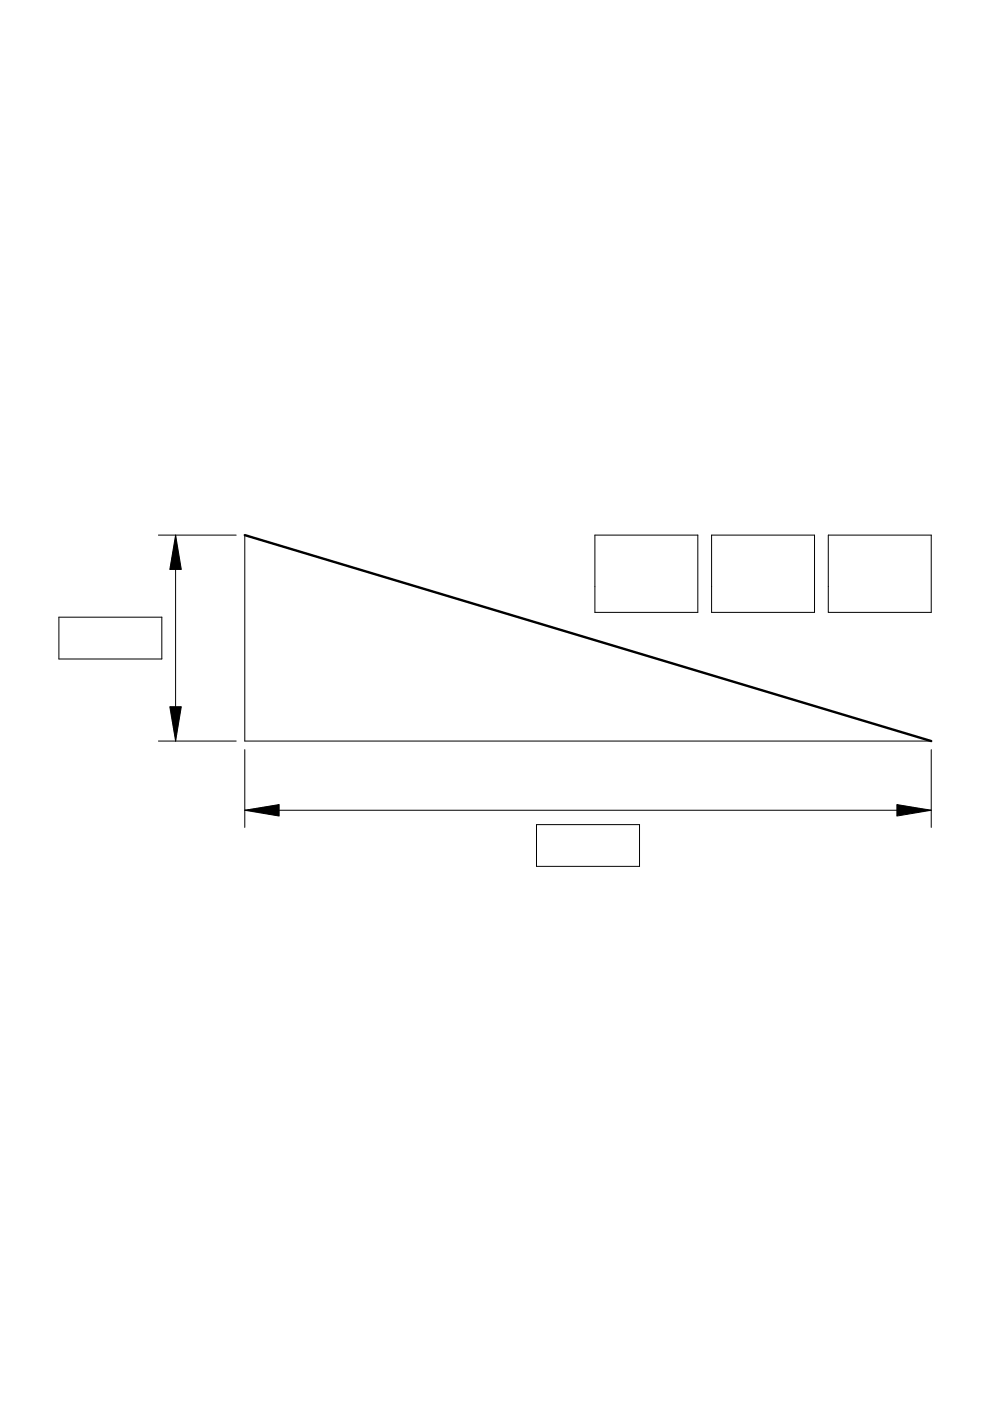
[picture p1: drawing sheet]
<svg xmlns="http://www.w3.org/2000/svg" width="210mm" height="297mm" viewBox="0 0 210 297" stroke-linecap="round" stroke-linejoin="round" font-family="sans-serif">
<path d="M33.6 113.5h16.5M37.2 113.5v43.6M51.9 113.5v43.6h145.5M126.1 113.5h21.9v16.3h-21.9zM150.9 113.5h21.8v16.3h-21.8zM175.6 113.5h21.8v16.3h-21.8zM12.5 130.9h21.8v8.8h-21.8zM33.6 157.1h16.5M51.9 158.9v16.5M197.4 158.9v16.5M51.9 171.8h145.5M113.7 174.8h21.9v8.9h-21.9z" fill="none" stroke="#000" stroke-width=".21"/>
<path d="M37.2 113.5l1.2 7.2h-2.4zM36 149.8h2.4l-1.2 7.3zM51.9 171.8l7.3-1.2v2.4zM190.2 170.6l7.2 1.2-7.2 1.2z" fill="#000" stroke="#000" stroke-width=".21"/>
<path d="M51.9 113.5l145.5 43.6" fill="none" stroke="#000" stroke-width=".51"/>
</svg>
